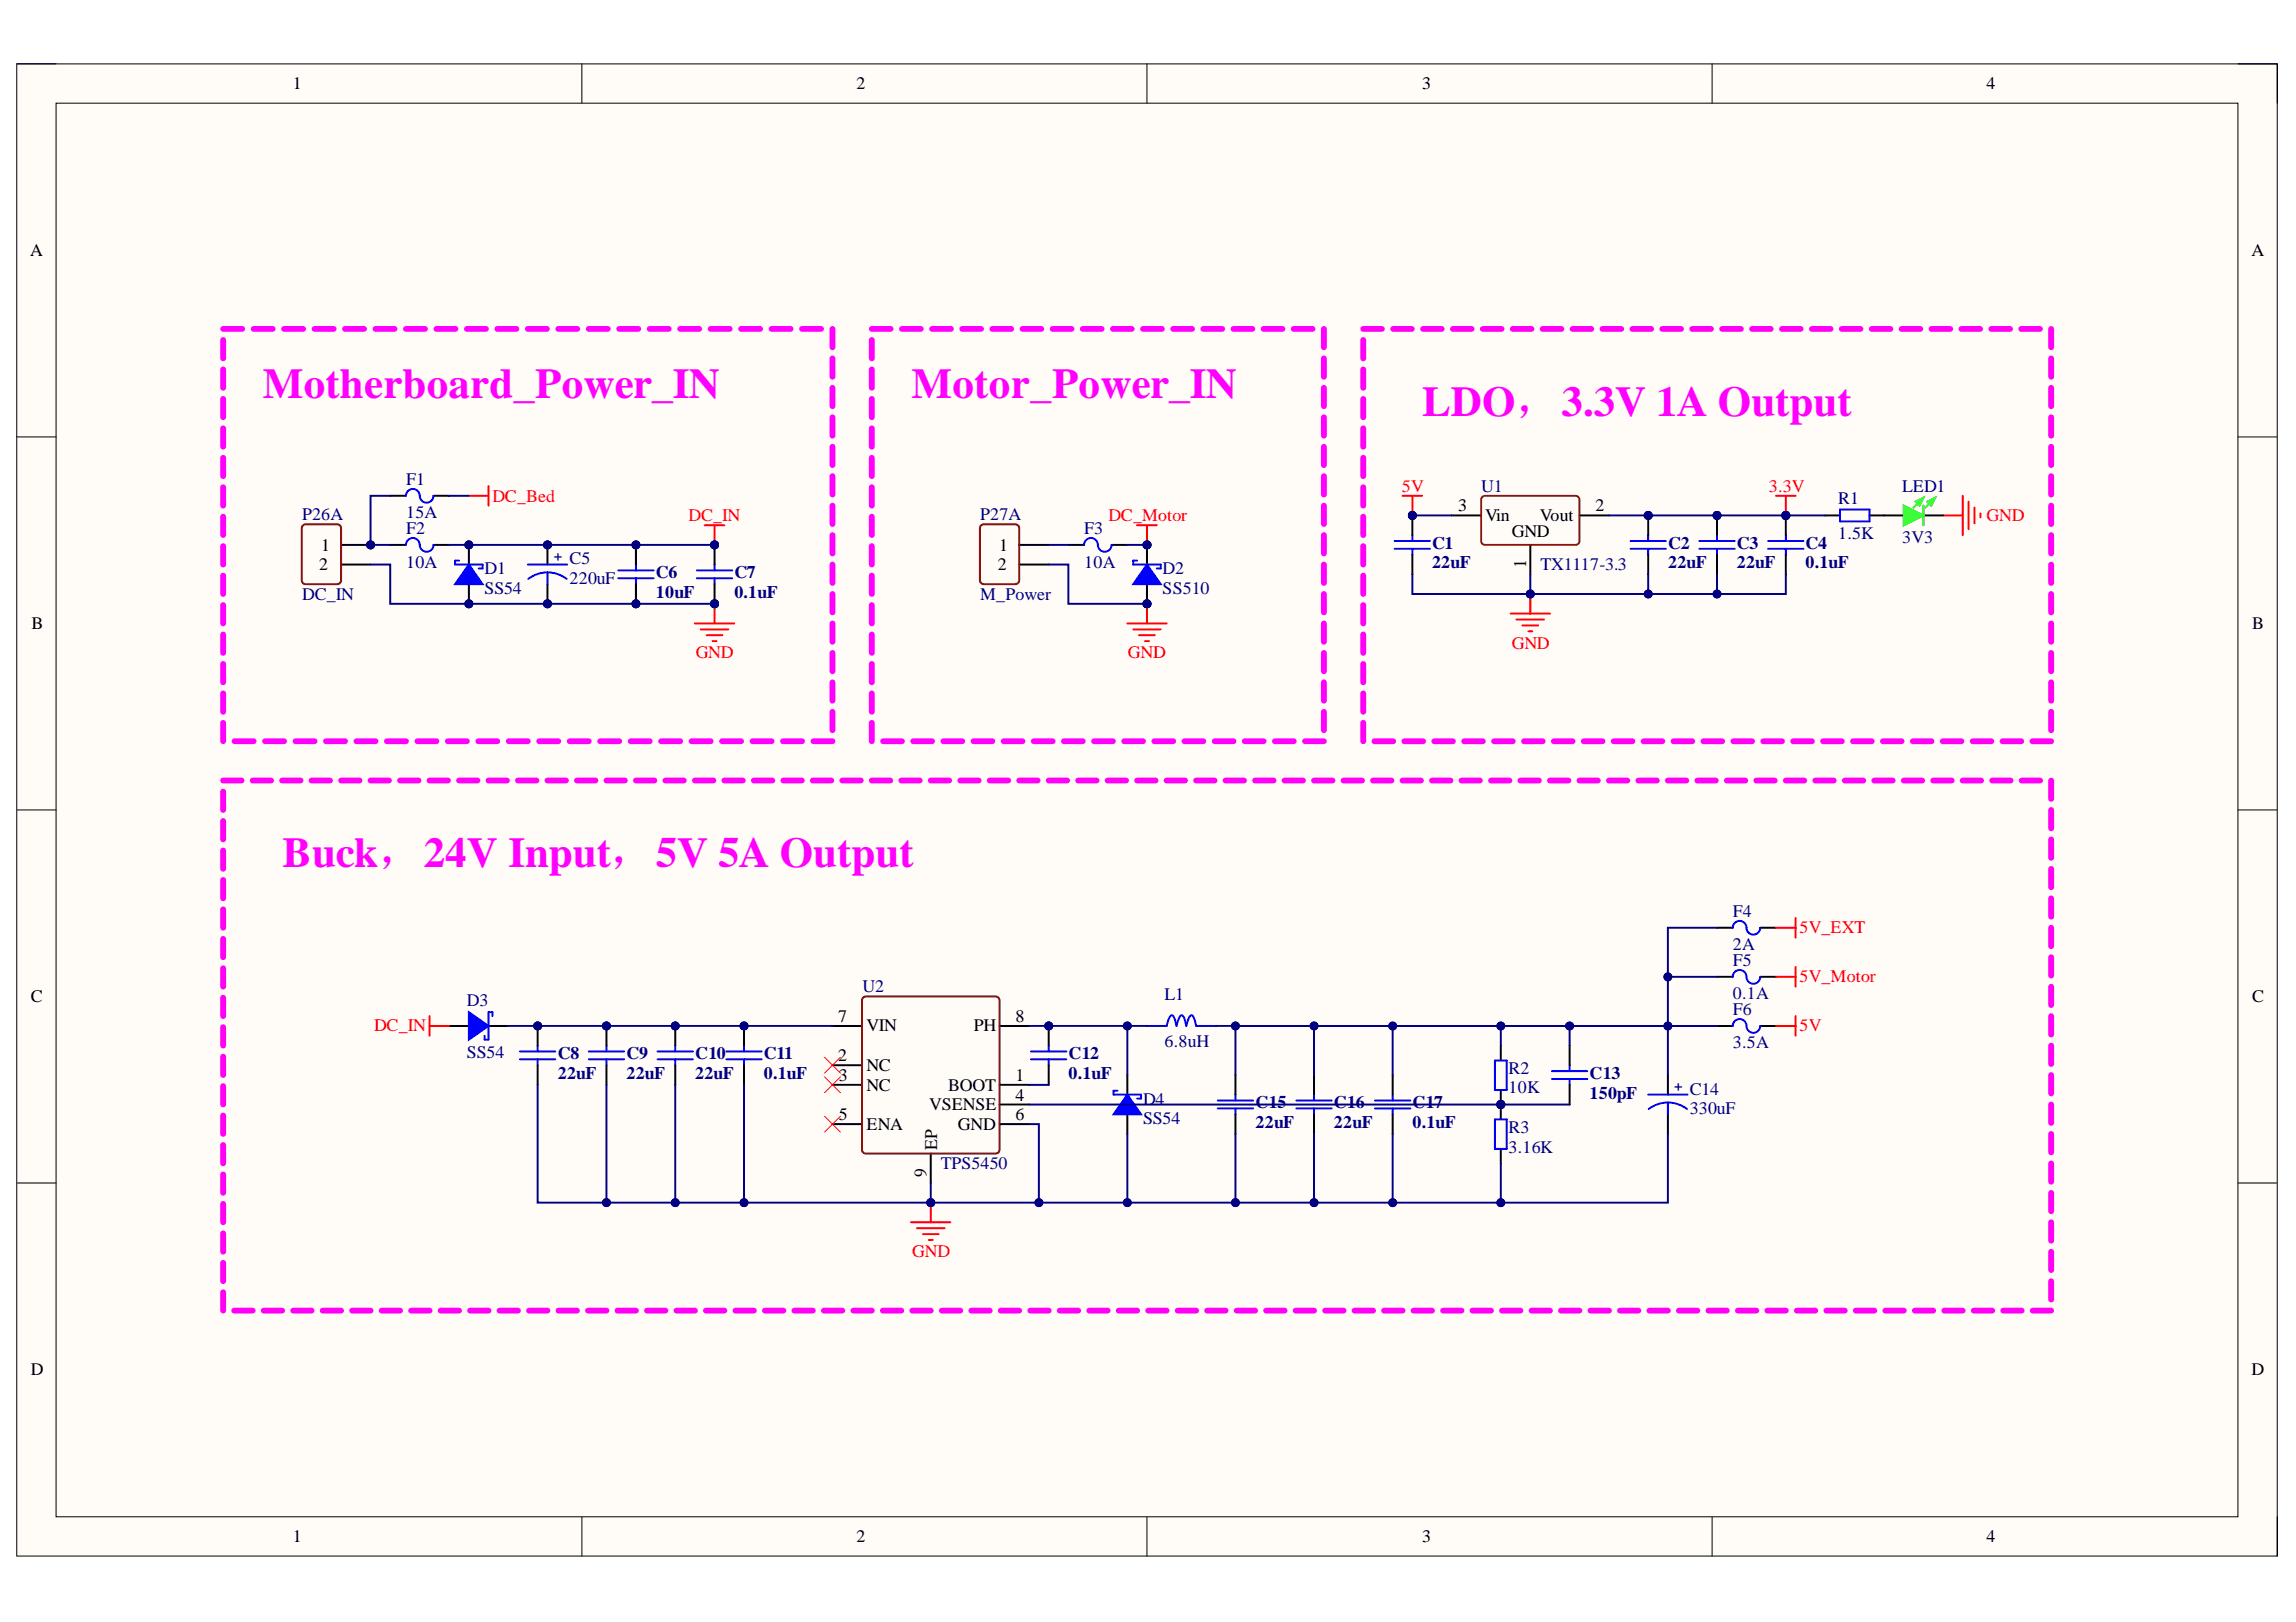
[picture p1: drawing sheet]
<svg xmlns="http://www.w3.org/2000/svg" width="297mm" height="210mm" viewBox="0 0 297 210" stroke-linecap="round" stroke-linejoin="round" font-family="sans-serif">
<defs><g id="words">
<g font-size="5.5" fill="#f0f">
<text x="34" y="51.5">Motherboard_Power_IN</text>
<text x="117.9" y="51.5">Motor_Power_IN</text>
<text x="184" y="53.8">LDO，3.3V 1A Output</text>
<text x="36.5" y="112.3">Buck，24V Input，5V 5A Output</text>
</g>
<g font-size="2.3">
<text x="37.9" y="11.6">1</text>
<text x="110.8" y="11.6">2</text>
<text x="184" y="11.6">3</text>
<text x="257" y="11.6">4</text>
<text x="3.9" y="33.1">A</text>
<text x="291.3" y="33.1">A</text>
<text x="41.5" y="71.3">1</text>
<text x="129.3" y="71.3">1</text>
<text x="188.7" y="66.2">3</text>
<text x="192.1" y="67.5">Vin</text>
<text x="195.6" y="69.5">GND</text>
<text x="199.2" y="67.5">Vout</text>
<text x="206.4" y="66.2">2</text>
<text x="41.3" y="73.8">2</text>
<text x="129.1" y="73.8">2</text>
<text x="197.5" y="73.5" transform="rotate(-90 197.5 73.5)">1</text>
<text x="4.1" y="81.4">B</text>
<text x="291.4" y="81.4">B</text>
<text x="4" y="129.7">C</text>
<text x="291.4" y="129.7">C</text>
<text x="108.5" y="132.2">7</text>
<text x="108.5" y="137.4">2</text>
<text x="112.1" y="133.5">VIN</text>
<text x="126" y="133.5">PH</text>
<text x="131.4" y="132.2">8</text>
<text x="108.5" y="139.9">3</text>
<text x="112.1" y="138.6">NC</text>
<text x="112.1" y="141.2">NC</text>
<text x="120.2" y="143.7">VSENSE</text>
<text x="122.7" y="141.2">BOOT</text>
<text x="131.4" y="139.9">1</text>
<text x="131.4" y="142.4">4</text>
<text x="108.5" y="145">5</text>
<text x="112.1" y="146.2">ENA</text>
<text x="121.2" y="148.8" transform="rotate(-90 121.2 148.8)">EP</text>
<text x="123.9" y="146.2">GND</text>
<text x="131.4" y="145">6</text>
<text x="119.9" y="152.3" transform="rotate(-90 119.9 152.3)">9</text>
<text x="4" y="177.9">D</text>
<text x="291.3" y="177.9">D</text>
<text x="37.9" y="199.6">1</text>
<text x="110.8" y="199.6">2</text>
<text x="184" y="199.6">3</text>
<text x="257" y="199.6">4</text>
</g>
<g font-size="2.3" fill="#000080">
<text x="52.5" y="62.7">F1</text>
<text x="191.6" y="63.6">U1</text>
<text x="237.8" y="65.2">R1</text>
<text x="246.1" y="63.6">LED1</text>
<text x="39.1" y="67.3">P26A</text>
<text x="52.5" y="69.1">F2</text>
<text x="52.5" y="67">15A</text>
<text x="126.8" y="67.3">P27A</text>
<text x="140.3" y="69.1">F3</text>
<text x="185.3" y="71">C1</text>
<text x="215.8" y="71">C2</text>
<text x="224.7" y="71">C3</text>
<text x="233.6" y="71">C4</text>
<text x="237.8" y="69.7">1.5K</text>
<text x="246.1" y="70.2">3V3</text>
<text x="39.1" y="77.6">DC_IN</text>
<text x="52.5" y="73.5">10A</text>
<text x="62.7" y="74.3">D1</text>
<text x="62.7" y="76.8">SS54</text>
<text x="73.7" y="73">C5</text>
<text x="73.7" y="75.6">220uF</text>
<text x="84.9" y="74.8">C6</text>
<text x="84.9" y="77.3">10uF</text>
<text x="95" y="74.8">C7</text>
<text x="95" y="77.3">0.1uF</text>
<text x="126.8" y="77.6">M_Power</text>
<text x="140.3" y="73.5">10A</text>
<text x="150.4" y="74.3">D2</text>
<text x="150.4" y="76.8">SS510</text>
<text x="185.3" y="73.5">22uF</text>
<text x="199.3" y="73.8">TX1117-3.3</text>
<text x="215.8" y="73.5">22uF</text>
<text x="224.7" y="73.5">22uF</text>
<text x="233.6" y="73.5">0.1uF</text>
<text x="224.2" y="118.7">F4</text>
<text x="224.2" y="123">2A</text>
<text x="224.2" y="125">F5</text>
<text x="60.4" y="130.2">D3</text>
<text x="111.6" y="128.4">U2</text>
<text x="150.7" y="129.4">L1</text>
<text x="224.2" y="131.4">F6</text>
<text x="224.2" y="129.3">0.1A</text>
<text x="60.4" y="136.9">SS54</text>
<text x="72.2" y="137.1">C8</text>
<text x="81" y="137.1">C9</text>
<text x="89.9" y="137.1">C10</text>
<text x="98.8" y="137.1">C11</text>
<text x="138.2" y="137.1">C12</text>
<text x="150.7" y="135.5">6.8uH</text>
<text x="224.2" y="135.7">3.5A</text>
<text x="72.2" y="139.6">22uF</text>
<text x="81" y="139.6">22uF</text>
<text x="89.9" y="139.6">22uF</text>
<text x="98.8" y="139.6">0.1uF</text>
<text x="138.2" y="139.6">0.1uF</text>
<text x="147.9" y="142.9">D4</text>
<text x="162.4" y="143.4">C15</text>
<text x="172.6" y="143.4">C16</text>
<text x="182.7" y="143.4">C17</text>
<text x="195.2" y="139">R2</text>
<text x="195.2" y="141.5">10K</text>
<text x="205.7" y="139.6">C13</text>
<text x="205.7" y="142.2">150pF</text>
<text x="218.6" y="141.7">C14</text>
<text x="147.9" y="145.5">SS54</text>
<text x="162.4" y="146">22uF</text>
<text x="172.6" y="146">22uF</text>
<text x="182.7" y="146">0.1uF</text>
<text x="195.2" y="146.7">R3</text>
<text x="195.2" y="149.2">3.16K</text>
<text x="218.6" y="144.2">330uF</text>
<text x="121.7" y="151.3">TPS5450</text>
</g>
<g font-size="2.3" fill="#f00">
<text x="63.7" y="64.9">DC_Bed</text>
<text x="181.4" y="63.6">5V</text>
<text x="228.8" y="63.6">3.3V</text>
<text x="89.1" y="67.5">DC_IN</text>
<text x="143.4" y="67.5">DC_Motor</text>
<text x="257" y="67.5">GND</text>
<text x="195.6" y="83.9">GND</text>
<text x="90" y="85.2">GND</text>
<text x="145.9" y="85.2">GND</text>
<text x="232.8" y="120.8">5V_EXT</text>
<text x="232.8" y="127.1">5V_Motor</text>
<text x="48.4" y="133.5">DC_IN</text>
<text x="232.8" y="133.5">5V</text>
<text x="118" y="162.7">GND</text>
</g>
<g font-size="1.9" fill="#000080">
<text x="71.7" y="72.6">+</text>
<text x="216.6" y="141.2">+</text>
</g>
</g></defs>
<path d="M2.2 8.3h292.4v193.1h-292.4z" fill-rule="evenodd" fill="#fffcf8"/>
<path d="M2.2 8.3h292.4v193.1h-292.4z" fill="none" stroke="#000" stroke-width=".13"/>
<path d="M7.3 13.4h282.2v182.9h-282.2z" fill-rule="evenodd" fill="#fffcf8"/>
<g fill="none" stroke="#000" stroke-width=".13">
<path d="M2.2 8.3h5.1M7.3 13.4h282.2v182.9h-282.2zM75.3 8.3v5M148.4 8.3v5M221.5 8.3v5.1M289.5 8.3h5.1v5.1M2.2 56.5h5.1M289.5 56.5h5.1M2.2 104.8h5.1M289.5 104.8h5.1M2.2 153.1h5.1M289.5 153.1h5.1"/>
<path d="M75.3 196.3v5.1M148.4 196.3v5.1M221.5 196.3v5.1M294.6 196.3v5.1"/>
</g>
<g fill="none" stroke="#f0f" stroke-width=".76">
<path d="M28.9 42.6h2.4M28.9 44v2.4M28.9 47.8v2.4M28.9 51.6v2.4M28.9 55.4v2.4M28.9 59.2v2.4M32.8 42.6h2.5M36.8 42.6h2.4M40.7 42.6h2.5M44.6 42.6h2.5M48.6 42.6h2.4M52.5 42.6h2.5"/>
<path d="M56.5 42.6h2.4M60.4 42.6h2.5M64.3 42.6h2.5M68.3 42.6h2.5M72.2 42.6h2.5M76.2 42.6h2.4M80.1 42.6h2.5M84.1 42.6h2.4M88 42.6h2.5M91.9 42.6h2.5M95.9 42.6h2.4M99.8 42.6h2.5"/>
<path d="M103.8 42.6h2.4M107.7 42.6v2.3M107.7 46.4v2.4M107.7 50.2v2.4M107.7 54v2.4M107.7 57.8v2.4M28.9 63.1v2.3M28.9 66.9v2.3M28.9 70.7v2.4M28.9 74.5v2.4M28.9 78.3v2.4M107.7 61.6v2.4"/>
<path d="M107.7 65.4v2.4M107.7 69.2v2.4M107.7 73.1v2.3M107.7 76.9v2.3M28.9 82.1v2.4M28.9 85.9v2.4M28.9 89.7v2.4M28.9 93.5v2.4M30.3 95.9h2.5M34.3 95.9h2.5M38.2 95.9h2.5M42.2 95.9h2.4"/>
<path d="M46.1 95.9h2.5M50.1 95.9h2.4M54 95.9h2.5M57.9 95.9h2.5M61.9 95.9h2.4M65.8 95.9h2.5M69.8 95.9h2.4M73.7 95.9h2.5M77.6 95.9h2.5M81.6 95.9h2.5M85.5 95.9h2.5M89.5 95.9h2.4"/>
<path d="M93.4 95.9h2.5M97.4 95.9h2.4M101.3 95.9h2.5M105.2 95.9h2.5M107.7 80.7v2.4M107.7 84.5v2.4M107.7 88.3v2.4M107.7 92.1v2.4"/>
</g>
<g fill="none" stroke="#ff00f4" stroke-width=".76">
<path d="M176.4 42.6h2.4M176.4 44v2.4M176.4 47.8v2.4M176.4 51.6v2.4M176.4 55.4v2.4M176.4 59.2v2.4M180.2 42.6h2.4M184.1 42.6h2.4M188 42.6h2.4M191.8 42.6h2.5M195.7 42.6h2.4M199.6 42.6h2.4"/>
<path d="M203.4 42.6h2.5M207.3 42.6h2.4M211.2 42.6h2.4M215.1 42.6h2.4M218.9 42.6h2.5M222.8 42.6h2.4M226.7 42.6h2.4M230.5 42.6h2.5M234.4 42.6h2.4M238.3 42.6h2.4M242.2 42.6h2.4M246 42.6h2.4"/>
<path d="M249.9 42.6h2.4M253.8 42.6h2.4M257.6 42.6h2.4M261.5 42.6h2.4M265.4 42.6v2.3M265.4 46.4v2.4M265.4 50.2v2.4M265.4 54v2.4M265.4 57.8v2.4M176.4 63.1v2.3M176.4 66.9v2.3M176.4 70.7v2.4"/>
<path d="M176.4 74.5v2.4M176.4 78.3v2.4M265.4 61.6v2.4M265.4 65.4v2.4M265.4 69.2v2.4M265.4 73.1v2.3M265.4 76.9v2.4M176.4 82.1v2.4M176.4 85.9v2.4M176.4 89.7v2.4M176.4 93.5v2.4M177.8 95.9h2.4"/>
<path d="M181.7 95.9h2.4M185.6 95.9h2.4M189.4 95.9h2.4M193.3 95.9h2.4M197.2 95.9h2.4M201 95.9h2.4M204.9 95.9h2.4M208.8 95.9h2.4M212.6 95.9h2.5M216.5 95.9h2.4M220.4 95.9h2.4M224.2 95.9h2.5"/>
<path d="M228.1 95.9h2.4M232 95.9h2.4M235.9 95.9h2.4M239.7 95.9h2.5M243.6 95.9h2.4M247.5 95.9h2.4M251.3 95.9h2.5M255.2 95.9h2.4M259.1 95.9h2.4M262.9 95.9h2.5M265.4 80.7v2.4M265.4 84.5v2.4"/>
<path d="M265.4 88.3v2.4M265.4 92.1v2.4"/>
</g>
<path d="M50.5 70.5h2M56.1 70.5h2" fill="none" stroke="#000" stroke-width=".25"/>
<path d="M52.5 70.5a.89 .89 0 0 1 .9-.9 .89 .89 0 0 1 .9 .9 .89 .89 0 0 0 .9 .9 .89 .89 0 0 0 .9-.9" fill="none" stroke="#00f" stroke-width=".25"/>
<path d="M91.2 68h2.5M92.4 68v2.5" fill="none" stroke="#f00" stroke-width=".25"/>
<circle cx="92.4" cy="70.5" r=".51" fill="#000080"/>
<circle cx="92.4" cy="70.5" r=".51" fill="none" stroke="#000080" stroke-width=".13"/>
<path d="M92.4 78.1v2.6M89.9 80.7h5.1M90.7 81.4h3.5M91.4 82.2h2.1M92.2 83h.5" fill="none" stroke="#f00" stroke-width=".25"/>
<circle cx="92.4" cy="78.1" r=".51" fill="#000080"/>
<circle cx="92.4" cy="78.1" r=".51" fill="none" stroke="#000080" stroke-width=".13"/>
<circle cx="92.4" cy="70.5" r=".51" fill="#000080"/>
<circle cx="92.4" cy="70.5" r=".51" fill="none" stroke="#000080" stroke-width=".13"/>
<circle cx="92.4" cy="78.1" r=".51" fill="#000080"/>
<circle cx="92.4" cy="78.1" r=".51" fill="none" stroke="#000080" stroke-width=".13"/>
<path d="M90.2 74.8h4.5M90.2 73.8h4.5M92.4 73.1v.7M92.4 74.8v.8" fill="none" stroke="#00f" stroke-width=".25"/>
<path d="M92.4 70.5v2.6" fill="none" stroke="#000" stroke-width=".25"/>
<circle cx="92.4" cy="70.5" r=".51" fill="#000080"/>
<circle cx="92.4" cy="70.5" r=".51" fill="none" stroke="#000080" stroke-width=".13"/>
<path d="M92.4 75.6v2.5" fill="none" stroke="#000" stroke-width=".25"/>
<circle cx="92.4" cy="78.1" r=".51" fill="#000080"/>
<circle cx="92.4" cy="78.1" r=".51" fill="none" stroke="#000080" stroke-width=".13"/>
<circle cx="70.8" cy="70.5" r=".51" fill="#000080"/>
<circle cx="70.8" cy="70.5" r=".51" fill="none" stroke="#000080" stroke-width=".13"/>
<circle cx="70.8" cy="78.1" r=".51" fill="#000080"/>
<circle cx="70.8" cy="78.1" r=".51" fill="none" stroke="#000080" stroke-width=".13"/>
<path d="M70.8 70.5v2.6" fill="none" stroke="#000" stroke-width=".25"/>
<circle cx="70.8" cy="70.5" r=".51" fill="#000080"/>
<circle cx="70.8" cy="70.5" r=".51" fill="none" stroke="#000080" stroke-width=".13"/>
<path d="M70.8 75.6v2.5" fill="none" stroke="#000" stroke-width=".25"/>
<circle cx="70.8" cy="78.1" r=".51" fill="#000080"/>
<circle cx="70.8" cy="78.1" r=".51" fill="none" stroke="#000080" stroke-width=".13"/>
<path d="M68.3 73.1h5.1M70.8 74.1a4.1 4.1 0 0 1 2.5 .8M70.8 74.1a4 4 0 0 0-2.5 .8M70.8 74.1v1.5" fill="none" stroke="#00f" stroke-width=".25"/>
<path d="M187.8 66.7h3.8M198 70.5v3.8M204.3 66.7h3.9" fill="none" stroke="#000" stroke-width=".25"/>
<path d="M191.7 64.4l.2-.2h.2h11.7h.3l.2 .2v.3v5.3v.3l-.2 .1-.3 .1h-11.7l-.2-.1-.2-.1-.1-.3v-5.3z" fill="none" stroke="#85200c" stroke-width=".25"/>
<circle cx="213.2" cy="66.7" r=".51" fill="#000080"/>
<circle cx="213.2" cy="66.7" r=".51" fill="none" stroke="#000080" stroke-width=".13"/>
<path d="M210.9 71h4.6M210.9 70h4.6M213.2 69.2v.8M213.2 71v.8" fill="none" stroke="#00f" stroke-width=".25"/>
<path d="M213.2 66.7v2.5" fill="none" stroke="#000" stroke-width=".25"/>
<circle cx="213.2" cy="66.7" r=".51" fill="#000080"/>
<circle cx="213.2" cy="66.7" r=".51" fill="none" stroke="#000080" stroke-width=".13"/>
<path d="M213.2 71.8v2.5" fill="none" stroke="#000" stroke-width=".25"/>
<circle cx="182.7" cy="66.7" r=".51" fill="#000080"/>
<circle cx="182.7" cy="66.7" r=".51" fill="none" stroke="#000080" stroke-width=".13"/>
<path d="M180.4 71h4.6M180.4 70h4.6M182.7 69.2v.8M182.7 71v.8" fill="none" stroke="#00f" stroke-width=".25"/>
<path d="M182.7 66.7v2.5" fill="none" stroke="#000" stroke-width=".25"/>
<circle cx="182.7" cy="66.7" r=".51" fill="#000080"/>
<circle cx="182.7" cy="66.7" r=".51" fill="none" stroke="#000080" stroke-width=".13"/>
<path d="M182.7 71.8v2.5" fill="none" stroke="#000" stroke-width=".25"/>
<circle cx="231" cy="66.7" r=".51" fill="#000080"/>
<circle cx="231" cy="66.7" r=".51" fill="none" stroke="#000080" stroke-width=".13"/>
<path d="M228.7 71h4.6M228.7 70h4.6M231 69.2v.8M231 71v.8" fill="none" stroke="#00f" stroke-width=".25"/>
<path d="M231 66.7v2.5" fill="none" stroke="#000" stroke-width=".25"/>
<circle cx="231" cy="66.7" r=".51" fill="#000080"/>
<circle cx="231" cy="66.7" r=".51" fill="none" stroke="#000080" stroke-width=".13"/>
<path d="M231 71.8v2.5" fill="none" stroke="#000" stroke-width=".25"/>
<path d="M195.4 79.4h5.1M198 76.9v2.5M196.2 80.2h3.6M197 80.9h2M197.7 81.7h.5" fill="none" stroke="#f00" stroke-width=".25"/>
<circle cx="198" cy="76.9" r=".51" fill="#000080"/>
<circle cx="198" cy="76.9" r=".51" fill="none" stroke="#000080" stroke-width=".13"/>
<path d="M181.5 64.2h2.5M182.7 64.2v2.5" fill="none" stroke="#f00" stroke-width=".25"/>
<circle cx="182.7" cy="66.7" r=".51" fill="#000080"/>
<circle cx="182.7" cy="66.7" r=".51" fill="none" stroke="#000080" stroke-width=".13"/>
<path d="M229.8 64.2h2.5M231 64.2v2.5" fill="none" stroke="#f00" stroke-width=".25"/>
<circle cx="231" cy="66.7" r=".51" fill="#000080"/>
<circle cx="231" cy="66.7" r=".51" fill="none" stroke="#000080" stroke-width=".13"/>
<circle cx="82.3" cy="70.5" r=".51" fill="#000080"/>
<circle cx="82.3" cy="70.5" r=".51" fill="none" stroke="#000080" stroke-width=".13"/>
<circle cx="82.3" cy="78.1" r=".51" fill="#000080"/>
<circle cx="82.3" cy="78.1" r=".51" fill="none" stroke="#000080" stroke-width=".13"/>
<path d="M80 74.8h4.6M80 73.8h4.6M82.3 73.1v.7M82.3 74.8v.8" fill="none" stroke="#00f" stroke-width=".25"/>
<path d="M82.3 70.5v2.6" fill="none" stroke="#000" stroke-width=".25"/>
<circle cx="82.3" cy="70.5" r=".51" fill="#000080"/>
<circle cx="82.3" cy="70.5" r=".51" fill="none" stroke="#000080" stroke-width=".13"/>
<path d="M82.3 75.6v2.5" fill="none" stroke="#000" stroke-width=".25"/>
<circle cx="82.3" cy="78.1" r=".51" fill="#000080"/>
<circle cx="82.3" cy="78.1" r=".51" fill="none" stroke="#000080" stroke-width=".13"/>
<path d="M236.1 66.7h1.9M241.9 66.7h4.4M248.8 66.7h2.6" fill="none" stroke="#000" stroke-width=".25"/>
<path d="M238 65.9h3.9v1.6h-3.9z" fill="none" stroke="#00f" stroke-width=".25"/>
<path d="M251.4 66.7h2.5M253.9 64.2v5M254.7 64.9v3.6M255.4 65.7v2M256.2 66.4v.6" fill="none" stroke="#f00" stroke-width=".25"/>
<path d="M246.3 65.4l2.5 1.3-2.5 1.3z" fill="#0f0"/>
<path d="M246.3 65.4l2.5 1.3-2.5 1.3zM248.8 64.4l-1.2 1.3M250.4 64.4l-1.3 1.3" fill="none" stroke="#0f0" stroke-width=".25"/>
<path d="M247.8 64.9l1-.5-.5 1z" fill="#0f0"/>
<path d="M247.8 64.9l1-.5-.5 1z" fill="none" stroke="#0f0" stroke-width=".25"/>
<path d="M249.3 64.9l1.1-.5-.6 1z" fill="#0f0"/>
<path d="M248.8 65.4v2.6M249.3 64.9l1.1-.5-.6 1z" fill="none" stroke="#0f0" stroke-width=".25"/>
<path d="M50.5 64.2h2M56.1 64.2h2M107.7 132.8h3.8M107.7 137.9h3.8M129.3 132.8h3.8M107.7 140.4h3.8M107.7 145.5h3.8M120.4 149.3v3.8M129.3 140.4h3.8M129.3 145.5h3.8M129.3 142.9h3.8" fill="none" stroke="#000" stroke-width=".25"/>
<path d="M111.8 129h.2h16.8h.3l.1 .2 .1 .3v19.3l-.1 .2-.1 .2-.3 .1h-16.8l-.2-.1-.2-.2-.1-.2v-19.3l.1-.3z" fill="none" stroke="#800" stroke-width=".25"/>
<path d="M52.5 64.2a.89 .89 0 0 1 .9-.9 .89 .89 0 0 1 .9 .9 .89 .89 0 0 0 .9 .9 .89 .89 0 0 0 .9-.9" fill="none" stroke="#00f" stroke-width=".25"/>
<path d="M60.7 64.2h2.5M63.2 62.9v2.5M117.9 158.2h5.1M118.6 158.9h3.6M119.4 159.7h2M120.4 155.6v2.6M120.2 160.5h.5" fill="none" stroke="#f00" stroke-width=".25"/>
<g fill="none" stroke="#ff00f4" stroke-width=".76">
<path d="M28.9 101h2.4M28.9 102.4v2.4M28.9 106.2v2.4M28.9 110.1v2.3M28.9 113.9v2.4M28.9 117.7v2.4M32.7 101h2.4M36.5 101h2.4M40.3 101h2.4M44.1 101h2.4M47.9 101h2.4M51.8 101h2.3"/>
<path d="M55.6 101h2.4M59.4 101h2.4M63.2 101h2.4M67 101h2.4M70.8 101h2.4M74.6 101h2.4M78.5 101h2.3M82.3 101h2.4M86.1 101h2.4M89.9 101h2.4M93.7 101h2.4M97.5 101h2.4"/>
<path d="M101.3 101h2.4M105.2 101h2.3M109 101h2.4M112.8 101h2.4M116.6 101h2.4M120.4 101h2.4M124.2 101h2.4M128 101h2.4M131.9 101h2.3M135.7 101h2.4M139.5 101h2.4M143.3 101h2.4"/>
<path d="M147.1 101h2.4M150.9 101h2.4M154.7 101h2.4M158.6 101h2.3M162.4 101h2.4M166.2 101h2.4M170 101h2.4M173.8 101h2.4M177.6 101h2.4M181.5 101h2.3M185.3 101h2.3M189.1 101h2.4"/>
<path d="M192.9 101h2.4M196.7 101h2.4M200.5 101h2.4M204.3 101h2.4M208.2 101h2.3M212 101h2.4M215.8 101h2.4M219.6 101h2.4M223.4 101h2.4M227.2 101h2.4M231 101h2.4M234.8 101h2.4"/>
<path d="M238.7 101h2.4M242.5 101h2.4M246.3 101h2.4M250.1 101h2.4M253.9 101h2.4M257.7 101h2.4M261.5 101h2.4M265.4 101v2.4M265.4 104.8v2.4M265.4 108.6v2.4M265.4 112.4v2.4M265.4 116.3v2.3"/>
<path d="M28.9 121.5v2.4M28.9 125.3v2.4M28.9 129.1v2.4M28.9 132.9v2.4M28.9 136.7v2.4M265.4 120.1v2.3M265.4 123.9v2.4M265.4 127.7v2.4M265.4 131.5v2.4M265.4 135.3v2.4M265.4 139.1v2.4M28.9 140.6v2.3"/>
<path d="M28.9 144.4v2.3M28.9 148.2v2.4M28.9 152v2.4M28.9 155.8v2.4M28.9 159.6v2.4M265.4 142.9v2.4M265.4 146.7v2.4M265.4 150.6v2.3M265.4 154.4v2.3M265.4 158.2v2.4M28.9 163.4v2.4M28.9 167.2v2.4"/>
<path d="M30.3 169.6h2.4M34.1 169.6h2.4M37.9 169.6h2.4M41.7 169.6h2.4M45.6 169.6h2.3M49.4 169.6h2.4M53.2 169.6h2.4M57 169.6h2.4M60.8 169.6h2.4M64.6 169.6h2.4M68.4 169.6h2.4M72.3 169.6h2.3"/>
<path d="M76.1 169.6h2.4M79.9 169.6h2.4M83.7 169.6h2.4M87.5 169.6h2.4M91.3 169.6h2.4M95.1 169.6h2.4M99 169.6h2.3M102.8 169.6h2.4M106.6 169.6h2.4M110.4 169.6h2.4M114.2 169.6h2.4M118 169.6h2.4"/>
<path d="M121.8 169.6h2.4M125.7 169.6h2.3M129.5 169.6h2.4M133.3 169.6h2.4M137.1 169.6h2.4M140.9 169.6h2.4M144.7 169.6h2.4M148.5 169.6h2.4M152.4 169.6h2.3M156.2 169.6h2.4M160 169.6h2.4M163.8 169.6h2.4"/>
<path d="M167.6 169.6h2.4M171.4 169.6h2.4M175.2 169.6h2.4M179.1 169.6h2.4M182.9 169.6h2.4M186.7 169.6h2.4M190.5 169.6h2.4M194.3 169.6h2.4M198.1 169.6h2.4M201.9 169.6h2.4M205.8 169.6h2.4M209.6 169.6h2.4"/>
<path d="M213.4 169.6h2.4M217.2 169.6h2.4M221 169.6h2.4M224.8 169.6h2.4M228.6 169.6h2.4M232.5 169.6h2.3M236.3 169.6h2.4M240.1 169.6h2.4M243.9 169.6h2.4M247.7 169.6h2.4M251.5 169.6h2.4M255.3 169.6h2.4"/>
<path d="M259.2 169.6h2.3M263 169.6h2.4M265.4 162v2.4M265.4 165.8v2.4"/>
</g>
<path d="M106.7 139.4l2 2M106.7 136.8l2 2.1M108.7 139.4l-2 2M108.7 136.8l-2 2.1M106.7 144.5l2 2M108.7 144.5l-2 2" fill="none" stroke="#f00" stroke-width=".13"/>
<circle cx="120.4" cy="155.6" r=".51" fill="#000080"/>
<circle cx="120.4" cy="155.6" r=".51" fill="none" stroke="#000080" stroke-width=".13"/>
<circle cx="78.5" cy="132.8" r=".51" fill="#000080"/>
<circle cx="78.5" cy="132.8" r=".51" fill="none" stroke="#000080" stroke-width=".13"/>
<path d="M76.2 137.1h4.5M76.2 136.1h4.5M78.5 135.3v.8M78.5 137.1v.8" fill="none" stroke="#00f" stroke-width=".25"/>
<path d="M78.5 132.8v2.5" fill="none" stroke="#000" stroke-width=".25"/>
<circle cx="78.5" cy="132.8" r=".51" fill="#000080"/>
<circle cx="78.5" cy="132.8" r=".51" fill="none" stroke="#000080" stroke-width=".13"/>
<path d="M78.5 137.9v2.5" fill="none" stroke="#000" stroke-width=".25"/>
<circle cx="96.3" cy="132.8" r=".51" fill="#000080"/>
<circle cx="96.3" cy="132.8" r=".51" fill="none" stroke="#000080" stroke-width=".13"/>
<path d="M94 137.1h4.5M94 136.1h4.5M96.3 135.3v.8M96.3 137.1v.8" fill="none" stroke="#00f" stroke-width=".25"/>
<path d="M96.3 132.8v2.5" fill="none" stroke="#000" stroke-width=".25"/>
<circle cx="96.3" cy="132.8" r=".51" fill="#000080"/>
<circle cx="96.3" cy="132.8" r=".51" fill="none" stroke="#000080" stroke-width=".13"/>
<path d="M58.1 132.8h2.4M63.3 132.8h2.4M96.3 137.9v2.5" fill="none" stroke="#000" stroke-width=".25"/>
<path d="M60.7 131l2.5 1.8-2.5 1.7z" fill="#00f"/>
<path d="M60.7 131l2.5 1.8-2.5 1.7zM63.7 131.5v-.5h-.5v3.5h-.5v-.5" fill="none" stroke="#00f" stroke-width=".25"/>
<path d="M55.6 131.5v2.5M55.6 132.8h2.5" fill="none" stroke="#f00" stroke-width=".25"/>
<circle cx="69.6" cy="132.8" r=".51" fill="#000080"/>
<circle cx="69.6" cy="132.8" r=".51" fill="none" stroke="#000080" stroke-width=".13"/>
<path d="M67.3 137.1h4.5M67.3 136.1h4.5M69.6 135.3v.8M69.6 137.1v.8" fill="none" stroke="#00f" stroke-width=".25"/>
<path d="M69.6 132.8v2.5" fill="none" stroke="#000" stroke-width=".25"/>
<circle cx="69.6" cy="132.8" r=".51" fill="#000080"/>
<circle cx="69.6" cy="132.8" r=".51" fill="none" stroke="#000080" stroke-width=".13"/>
<path d="M69.6 137.9v2.5" fill="none" stroke="#000" stroke-width=".25"/>
<circle cx="87.4" cy="132.8" r=".51" fill="#000080"/>
<circle cx="87.4" cy="132.8" r=".51" fill="none" stroke="#000080" stroke-width=".13"/>
<path d="M85.1 137.1h4.5M85.1 136.1h4.5M87.4 135.3v.8M87.4 137.1v.8" fill="none" stroke="#00f" stroke-width=".25"/>
<path d="M87.4 132.8v2.5" fill="none" stroke="#000" stroke-width=".25"/>
<circle cx="87.4" cy="132.8" r=".51" fill="#000080"/>
<circle cx="87.4" cy="132.8" r=".51" fill="none" stroke="#000080" stroke-width=".13"/>
<path d="M87.4 137.9v2.5" fill="none" stroke="#000" stroke-width=".25"/>
<circle cx="135.7" cy="132.8" r=".51" fill="#000080"/>
<circle cx="135.7" cy="132.8" r=".51" fill="none" stroke="#000080" stroke-width=".13"/>
<path d="M133.4 136.1h4.6M133.4 137.1h4.6M135.7 135.3v.8M135.7 137.1v.8" fill="none" stroke="#00f" stroke-width=".25"/>
<path d="M135.7 132.8v2.5M135.7 137.9v2.5" fill="none" stroke="#000" stroke-width=".25"/>
<circle cx="135.7" cy="132.8" r=".51" fill="#000080"/>
<circle cx="135.7" cy="132.8" r=".51" fill="none" stroke="#000080" stroke-width=".13"/>
<g fill="none" stroke="#00f" stroke-width=".25">
<path d="M150.9 132.8l.1-.2a1.42 1.42 0 0 1 .6-1.2l.4 .5 .2 .9v-.2a1.43 1.43 0 0 1 .7-1.2l.3 .3 .3 1.1v-.2a1.42 1.42 0 0 1 .7-1.2l.3 .5 .2 .9M157.5 143.4h4.6M157.5 142.4h4.6M159.8 141.7v.7M159.8 143.4v.8M167.7 143.4h4.6M167.7 142.4h4.6M170 141.7v.7M170 143.4v.8M177.9 143.4h4.6M177.9 142.4h4.6M180.2 141.7v.7"/>
<path d="M180.2 143.4v.8"/>
</g>
<path d="M148.4 132.8h2.5M154.7 132.8h2.6" fill="none" stroke="#0000bf" stroke-width=".25"/>
<path d="M159.8 139.1v2.6M170 139.1v2.6M180.2 139.1v2.6M159.8 144.2v2.5M170 144.2v2.5M180.2 144.2v2.5" fill="none" stroke="#000" stroke-width=".25"/>
<circle cx="194.2" cy="142.9" r=".51" fill="#000080"/>
<circle cx="194.2" cy="142.9" r=".51" fill="none" stroke="#000080" stroke-width=".13"/>
<path d="M194.2 141.1v1.8" fill="none" stroke="#000" stroke-width=".25"/>
<circle cx="194.2" cy="142.9" r=".51" fill="#000080"/>
<circle cx="194.2" cy="142.9" r=".51" fill="none" stroke="#000080" stroke-width=".13"/>
<path d="M194.2 135.3v1.9" fill="none" stroke="#000" stroke-width=".25"/>
<path d="M193.4 137.2h1.5v3.9h-1.5z" fill="none" stroke="#00f" stroke-width=".25"/>
<circle cx="194.2" cy="142.9" r=".51" fill="#000080"/>
<circle cx="194.2" cy="142.9" r=".51" fill="none" stroke="#000080" stroke-width=".13"/>
<path d="M194.2 142.9v1.9M194.2 148.7v1.9" fill="none" stroke="#000" stroke-width=".25"/>
<circle cx="194.2" cy="142.9" r=".51" fill="#000080"/>
<circle cx="194.2" cy="142.9" r=".51" fill="none" stroke="#000080" stroke-width=".13"/>
<path d="M200.8 138.6h4.6M200.8 139.6h4.6M203.1 137.9v.7M203.1 139.6v.8M193.4 144.9h1.5v3.8h-1.5zM213.2 141.7h5.1M215.8 142.7a4.1 4.1 0 0 1 2.5 .8M215.8 142.7a4.1 4.1 0 0 0-2.5 .8M215.8 142.7v1.5" fill="none" stroke="#00f" stroke-width=".25"/>
<path d="M145.8 139.1v2.4M203.1 135.3v2.6M215.8 139.1v2.6M145.8 144.3v2.4M203.1 140.4v2.5M215.8 144.2v2.5" fill="none" stroke="#000" stroke-width=".25"/>
<path d="M145.8 141.7l1.8 2.5h-3.5z" fill="#00f"/>
<path d="M140.2 70.5a.89 .89 0 0 1 .9-.9 .89 .89 0 0 1 .9 .9 .89 .89 0 0 0 .9 .9 .89 .89 0 0 0 .9-.9M224.2 132.8a.89 .89 0 0 1 .9-.9 .89 .89 0 0 1 .9 .9 .89 .89 0 0 0 .8 .9 .89 .89 0 0 0 .9-.9M224.2 120.1a.89 .89 0 0 1 .9-.9 .89 .89 0 0 1 .9 .9 .89 .89 0 0 0 .8 .8 .89 .89 0 0 0 .9-.8M144.6 141.2h-.5v.5h3.5v.5h-.5M145.8 141.7l1.8 2.5h-3.5z" fill="none" stroke="#00f" stroke-width=".25"/>
<path d="M138.2 70.5h2M143.8 70.5h2M222.1 132.8h2.1M222.1 120.1h2.1M227.7 132.8h2.1M227.7 120.1h2.1" fill="none" stroke="#000" stroke-width=".25"/>
<path d="M148.4 78.1v2.6M145.8 80.7h5.1M146.6 81.4h3.6M147.4 82.2h2M148.1 83h.5M232.3 118.8v2.5M229.8 132.8h2.5M229.8 120.1h2.5M232.3 131.5v2.5" fill="none" stroke="#f00" stroke-width=".25"/>
<g fill="none" stroke="#f0f" stroke-width=".76">
<path d="M112.8 42.6h2.4M112.8 44v2.4M112.8 47.8v2.4M112.8 51.6v2.4M112.8 55.4v2.4M112.8 59.2v2.4M116.7 42.6h2.4M120.6 42.6h2.4M124.5 42.6h2.4M128.4 42.6h2.4M132.3 42.6h2.4M136.2 42.6h2.4"/>
<path d="M140.1 42.6h2.4M144 42.6h2.4M147.9 42.6h2.4M151.8 42.6h2.4M155.7 42.6h2.4M159.6 42.6h2.4M163.5 42.6h2.4M167.4 42.6h2.4M171.3 42.6v2.3M171.3 46.4v2.4M171.3 50.2v2.4M171.3 54v2.4"/>
<path d="M171.3 57.8v2.4M112.8 63.1v2.3M112.8 66.9v2.3M112.8 70.7v2.4M112.8 74.5v2.4M112.8 78.3v2.4M171.3 61.6v2.4M171.3 65.4v2.4M171.3 69.2v2.4M171.3 73.1v2.3M171.3 76.9v2.3M112.8 82.1v2.4"/>
<path d="M112.8 85.9v2.4M112.8 89.7v2.4M112.8 93.5v2.4M114.2 95.9h2.5M118.1 95.9h2.5M122 95.9h2.5M125.9 95.9h2.5M129.8 95.9h2.5M133.7 95.9h2.5M137.6 95.9h2.5M141.5 95.9h2.5M145.4 95.9h2.5"/>
<path d="M149.3 95.9h2.5M153.2 95.9h2.5M157.1 95.9h2.5M161 95.9h2.5M164.9 95.9h2.5M168.8 95.9h2.5M171.3 80.7v2.4M171.3 84.5v2.4M171.3 88.3v2.4M171.3 92.1v2.4"/>
</g>
<circle cx="148.4" cy="78.1" r=".51" fill="#000080"/>
<circle cx="148.4" cy="78.1" r=".51" fill="none" stroke="#000080" stroke-width=".13"/>
<path d="M147.1 68h2.6M148.4 68v2.5" fill="none" stroke="#f00" stroke-width=".25"/>
<circle cx="148.4" cy="70.5" r=".51" fill="#000080"/>
<circle cx="148.4" cy="70.5" r=".51" fill="none" stroke="#000080" stroke-width=".13"/>
<circle cx="60.7" cy="78.1" r=".51" fill="#000080"/>
<circle cx="60.7" cy="78.1" r=".51" fill="none" stroke="#000080" stroke-width=".13"/>
<circle cx="60.7" cy="70.5" r=".51" fill="#000080"/>
<circle cx="60.7" cy="70.5" r=".51" fill="none" stroke="#000080" stroke-width=".13"/>
<path d="M60.7 75.7v2.4" fill="none" stroke="#000" stroke-width=".25"/>
<circle cx="60.7" cy="78.1" r=".51" fill="#000080"/>
<circle cx="60.7" cy="78.1" r=".51" fill="none" stroke="#000080" stroke-width=".13"/>
<path d="M60.7 70.5v2.4" fill="none" stroke="#000" stroke-width=".25"/>
<circle cx="60.7" cy="70.5" r=".51" fill="#000080"/>
<circle cx="60.7" cy="70.5" r=".51" fill="none" stroke="#000080" stroke-width=".13"/>
<path d="M60.7 73.1l1.7 2.5h-3.5z" fill="#00f"/>
<path d="M59.4 72.5h-.5v.6h3.5v.5h-.5M60.7 73.1l1.7 2.5h-3.5z" fill="none" stroke="#00f" stroke-width=".25"/>
<circle cx="148.4" cy="78.1" r=".51" fill="#000080"/>
<circle cx="148.4" cy="78.1" r=".51" fill="none" stroke="#000080" stroke-width=".13"/>
<circle cx="148.4" cy="70.5" r=".51" fill="#000080"/>
<circle cx="148.4" cy="70.5" r=".51" fill="none" stroke="#000080" stroke-width=".13"/>
<path d="M148.4 75.7v2.4" fill="none" stroke="#000" stroke-width=".25"/>
<circle cx="148.4" cy="78.1" r=".51" fill="#000080"/>
<circle cx="148.4" cy="78.1" r=".51" fill="none" stroke="#000080" stroke-width=".13"/>
<path d="M148.4 70.5v2.4" fill="none" stroke="#000" stroke-width=".25"/>
<circle cx="148.4" cy="70.5" r=".51" fill="#000080"/>
<circle cx="148.4" cy="70.5" r=".51" fill="none" stroke="#000080" stroke-width=".13"/>
<path d="M148.4 73.1l1.8 2.5h-3.6z" fill="#00f"/>
<path d="M147.1 72.5h-.5v.6h3.6v.5h-.5M148.4 73.1l1.8 2.5h-3.6zM224.2 126.4a.89 .89 0 0 1 .9-.9 .89 .89 0 0 1 .9 .9 .89 .89 0 0 0 .8 .9 .89 .89 0 0 0 .9-.9" fill="none" stroke="#00f" stroke-width=".25"/>
<path d="M222.1 126.4h2.1M227.7 126.4h2.1" fill="none" stroke="#000" stroke-width=".25"/>
<path d="M229.8 126.4h2.5M232.3 125.1v2.6" fill="none" stroke="#f00" stroke-width=".25"/>
<circle cx="222.1" cy="66.7" r=".51" fill="#000080"/>
<circle cx="222.1" cy="66.7" r=".51" fill="none" stroke="#000080" stroke-width=".13"/>
<path d="M219.8 71h4.6M219.8 70h4.6M222.1 69.2v.8M222.1 71v.8" fill="none" stroke="#00f" stroke-width=".25"/>
<path d="M222.1 66.7v2.5" fill="none" stroke="#000" stroke-width=".25"/>
<circle cx="222.1" cy="66.7" r=".51" fill="#000080"/>
<circle cx="222.1" cy="66.7" r=".51" fill="none" stroke="#000080" stroke-width=".13"/>
<path d="M222.1 71.8v2.5" fill="none" stroke="#000" stroke-width=".25"/>
<circle cx="47.9" cy="70.5" r=".51" fill="#000080"/>
<circle cx="47.9" cy="70.5" r=".51" fill="none" stroke="#000080" stroke-width=".13"/>
<path d="M44.1 70.5h3.8" fill="none" stroke="#000" stroke-width=".25"/>
<circle cx="47.9" cy="70.5" r=".51" fill="#000080"/>
<circle cx="47.9" cy="70.5" r=".51" fill="none" stroke="#000080" stroke-width=".13"/>
<path d="M44.1 73.1h3.8M131.9 73.1h3.8M131.9 70.5h3.8" fill="none" stroke="#000" stroke-width=".25"/>
<path d="M39.1 68.1l.2-.2 .2-.1h4.1l.3 .1 .2 .2v.3v6.7v.2l-.2 .2-.3 .1h-4.1l-.2-.1-.2-.2-.1-.2v-6.7zM126.8 68.1l.2-.2 .3-.1h4l.3 .1 .2 .2 .1 .3v6.7l-.1 .2-.2 .2-.3 .1h-4l-.3-.1-.2-.2v-.2v-6.7z" fill="none" stroke="#800" stroke-width=".25"/>
<path d="M222.1 74.3v2.6" fill="none" stroke="#000080" stroke-width=".25"/>
<circle cx="222.1" cy="76.9" r=".51" fill="#000080"/>
<circle cx="222.1" cy="76.9" r=".51" fill="none" stroke="#000080" stroke-width=".13"/>
<path d="M47.9 73.1h2.6v5h41.9" fill="none" stroke="#000080" stroke-width=".25"/>
<circle cx="60.7" cy="78.1" r=".51" fill="#000080"/>
<circle cx="60.7" cy="78.1" r=".51" fill="none" stroke="#000080" stroke-width=".13"/>
<circle cx="70.8" cy="78.1" r=".51" fill="#000080"/>
<circle cx="70.8" cy="78.1" r=".51" fill="none" stroke="#000080" stroke-width=".13"/>
<circle cx="82.3" cy="78.1" r=".51" fill="#000080"/>
<circle cx="82.3" cy="78.1" r=".51" fill="none" stroke="#000080" stroke-width=".13"/>
<circle cx="92.4" cy="78.1" r=".51" fill="#000080"/>
<circle cx="92.4" cy="78.1" r=".51" fill="none" stroke="#000080" stroke-width=".13"/>
<path d="M50.5 64.2h-2.6v6.3h2.6" fill="none" stroke="#000080" stroke-width=".25"/>
<circle cx="47.9" cy="70.5" r=".51" fill="#000080"/>
<circle cx="47.9" cy="70.5" r=".51" fill="none" stroke="#000080" stroke-width=".13"/>
<path d="M58.1 70.5h34.3" fill="none" stroke="#000080" stroke-width=".25"/>
<circle cx="60.7" cy="70.5" r=".51" fill="#000080"/>
<circle cx="60.7" cy="70.5" r=".51" fill="none" stroke="#000080" stroke-width=".13"/>
<circle cx="70.8" cy="70.5" r=".51" fill="#000080"/>
<circle cx="70.8" cy="70.5" r=".51" fill="none" stroke="#000080" stroke-width=".13"/>
<circle cx="82.3" cy="70.5" r=".51" fill="#000080"/>
<circle cx="82.3" cy="70.5" r=".51" fill="none" stroke="#000080" stroke-width=".13"/>
<circle cx="92.4" cy="70.5" r=".51" fill="#000080"/>
<circle cx="92.4" cy="70.5" r=".51" fill="none" stroke="#000080" stroke-width=".13"/>
<path d="M58.1 64.2h2.6M65.7 132.8h42" fill="none" stroke="#000080" stroke-width=".25"/>
<circle cx="69.6" cy="132.8" r=".51" fill="#000080"/>
<circle cx="69.6" cy="132.8" r=".51" fill="none" stroke="#000080" stroke-width=".13"/>
<circle cx="78.5" cy="132.8" r=".51" fill="#000080"/>
<circle cx="78.5" cy="132.8" r=".51" fill="none" stroke="#000080" stroke-width=".13"/>
<circle cx="87.4" cy="132.8" r=".51" fill="#000080"/>
<circle cx="87.4" cy="132.8" r=".51" fill="none" stroke="#000080" stroke-width=".13"/>
<circle cx="96.3" cy="132.8" r=".51" fill="#000080"/>
<circle cx="96.3" cy="132.8" r=".51" fill="none" stroke="#000080" stroke-width=".13"/>
<path d="M69.6 140.4v15.2h8.9" fill="none" stroke="#000080" stroke-width=".25"/>
<circle cx="78.5" cy="155.6" r=".51" fill="#000080"/>
<circle cx="78.5" cy="155.6" r=".51" fill="none" stroke="#000080" stroke-width=".13"/>
<path d="M78.5 140.4v15.2h8.9" fill="none" stroke="#000080" stroke-width=".25"/>
<circle cx="78.5" cy="155.6" r=".51" fill="#000080"/>
<circle cx="78.5" cy="155.6" r=".51" fill="none" stroke="#000080" stroke-width=".13"/>
<circle cx="87.4" cy="155.6" r=".51" fill="#000080"/>
<circle cx="87.4" cy="155.6" r=".51" fill="none" stroke="#000080" stroke-width=".13"/>
<path d="M87.4 140.4v15.2h8.9" fill="none" stroke="#000080" stroke-width=".25"/>
<circle cx="87.4" cy="155.6" r=".51" fill="#000080"/>
<circle cx="87.4" cy="155.6" r=".51" fill="none" stroke="#000080" stroke-width=".13"/>
<circle cx="96.3" cy="155.6" r=".51" fill="#000080"/>
<circle cx="96.3" cy="155.6" r=".51" fill="none" stroke="#000080" stroke-width=".13"/>
<path d="M96.3 140.4v15.2h24.1v-2.5" fill="none" stroke="#000080" stroke-width=".25"/>
<circle cx="96.3" cy="155.6" r=".51" fill="#000080"/>
<circle cx="96.3" cy="155.6" r=".51" fill="none" stroke="#000080" stroke-width=".13"/>
<circle cx="120.4" cy="155.6" r=".51" fill="#000080"/>
<circle cx="120.4" cy="155.6" r=".51" fill="none" stroke="#000080" stroke-width=".13"/>
<path d="M145.8 146.7v8.9h-25.4" fill="none" stroke="#000080" stroke-width=".25"/>
<circle cx="145.8" cy="155.6" r=".51" fill="#000080"/>
<circle cx="145.8" cy="155.6" r=".51" fill="none" stroke="#000080" stroke-width=".13"/>
<circle cx="134.4" cy="155.6" r=".51" fill="#000080"/>
<circle cx="134.4" cy="155.6" r=".51" fill="none" stroke="#000080" stroke-width=".13"/>
<circle cx="120.4" cy="155.6" r=".51" fill="#000080"/>
<circle cx="120.4" cy="155.6" r=".51" fill="none" stroke="#000080" stroke-width=".13"/>
<path d="M133.1 145.5h1.3v10.1" fill="none" stroke="#000080" stroke-width=".25"/>
<circle cx="134.4" cy="155.6" r=".51" fill="#000080"/>
<circle cx="134.4" cy="155.6" r=".51" fill="none" stroke="#000080" stroke-width=".13"/>
<path d="M133.1 142.9h61.1" fill="none" stroke="#000080" stroke-width=".25"/>
<circle cx="194.2" cy="142.9" r=".51" fill="#000080"/>
<circle cx="194.2" cy="142.9" r=".51" fill="none" stroke="#000080" stroke-width=".13"/>
<path d="M133.1 132.8h15.3M133.1 140.4h2.6" fill="none" stroke="#000080" stroke-width=".25"/>
<circle cx="145.8" cy="132.8" r=".51" fill="#000080"/>
<circle cx="145.8" cy="132.8" r=".51" fill="none" stroke="#000080" stroke-width=".13"/>
<circle cx="135.7" cy="132.8" r=".51" fill="#000080"/>
<circle cx="135.7" cy="132.8" r=".51" fill="none" stroke="#000080" stroke-width=".13"/>
<path d="M135.7 73.1h2.5v5h10.2" fill="none" stroke="#000080" stroke-width=".25"/>
<circle cx="148.4" cy="78.1" r=".51" fill="#000080"/>
<circle cx="148.4" cy="78.1" r=".51" fill="none" stroke="#000080" stroke-width=".13"/>
<path d="M135.7 70.5h2.5M159.8 146.7v8.9h-14" fill="none" stroke="#000080" stroke-width=".25"/>
<circle cx="159.8" cy="155.6" r=".51" fill="#000080"/>
<circle cx="159.8" cy="155.6" r=".51" fill="none" stroke="#000080" stroke-width=".13"/>
<circle cx="145.8" cy="155.6" r=".51" fill="#000080"/>
<circle cx="145.8" cy="155.6" r=".51" fill="none" stroke="#000080" stroke-width=".13"/>
<path d="M145.8 70.5h2.6" fill="none" stroke="#000080" stroke-width=".25"/>
<circle cx="148.4" cy="70.5" r=".51" fill="#000080"/>
<circle cx="148.4" cy="70.5" r=".51" fill="none" stroke="#000080" stroke-width=".13"/>
<path d="M157.3 132.8h2.5v6.3" fill="none" stroke="#000080" stroke-width=".25"/>
<circle cx="159.8" cy="132.8" r=".51" fill="#000080"/>
<circle cx="159.8" cy="132.8" r=".51" fill="none" stroke="#000080" stroke-width=".13"/>
<path d="M170 146.7v8.9h-10.2" fill="none" stroke="#000080" stroke-width=".25"/>
<circle cx="170" cy="155.6" r=".51" fill="#000080"/>
<circle cx="170" cy="155.6" r=".51" fill="none" stroke="#000080" stroke-width=".13"/>
<circle cx="159.8" cy="155.6" r=".51" fill="#000080"/>
<circle cx="159.8" cy="155.6" r=".51" fill="none" stroke="#000080" stroke-width=".13"/>
<path d="M159.8 132.8h20.4v6.3" fill="none" stroke="#000080" stroke-width=".25"/>
<circle cx="159.8" cy="132.8" r=".51" fill="#000080"/>
<circle cx="159.8" cy="132.8" r=".51" fill="none" stroke="#000080" stroke-width=".13"/>
<circle cx="170" cy="132.8" r=".51" fill="#000080"/>
<circle cx="170" cy="132.8" r=".51" fill="none" stroke="#000080" stroke-width=".13"/>
<circle cx="180.2" cy="132.8" r=".51" fill="#000080"/>
<circle cx="180.2" cy="132.8" r=".51" fill="none" stroke="#000080" stroke-width=".13"/>
<path d="M180.2 146.7v8.9h-10.2" fill="none" stroke="#000080" stroke-width=".25"/>
<circle cx="180.2" cy="155.6" r=".51" fill="#000080"/>
<circle cx="180.2" cy="155.6" r=".51" fill="none" stroke="#000080" stroke-width=".13"/>
<circle cx="170" cy="155.6" r=".51" fill="#000080"/>
<circle cx="170" cy="155.6" r=".51" fill="none" stroke="#000080" stroke-width=".13"/>
<path d="M194.2 150.6v5h-14" fill="none" stroke="#000080" stroke-width=".25"/>
<circle cx="194.2" cy="155.6" r=".51" fill="#000080"/>
<circle cx="194.2" cy="155.6" r=".51" fill="none" stroke="#000080" stroke-width=".13"/>
<circle cx="180.2" cy="155.6" r=".51" fill="#000080"/>
<circle cx="180.2" cy="155.6" r=".51" fill="none" stroke="#000080" stroke-width=".13"/>
<path d="M180.2 132.8h14" fill="none" stroke="#000080" stroke-width=".25"/>
<circle cx="180.2" cy="132.8" r=".51" fill="#000080"/>
<circle cx="180.2" cy="132.8" r=".51" fill="none" stroke="#000080" stroke-width=".13"/>
<circle cx="194.2" cy="132.8" r=".51" fill="#000080"/>
<circle cx="194.2" cy="132.8" r=".51" fill="none" stroke="#000080" stroke-width=".13"/>
<path d="M182.7 74.3v2.6h15.3v-2.6" fill="none" stroke="#000080" stroke-width=".25"/>
<circle cx="198" cy="76.9" r=".51" fill="#000080"/>
<circle cx="198" cy="76.9" r=".51" fill="none" stroke="#000080" stroke-width=".13"/>
<path d="M182.7 66.7h5.1" fill="none" stroke="#000080" stroke-width=".25"/>
<circle cx="182.7" cy="66.7" r=".51" fill="#000080"/>
<circle cx="182.7" cy="66.7" r=".51" fill="none" stroke="#000080" stroke-width=".13"/>
<path d="M215.8 146.7v8.9h-21.6" fill="none" stroke="#000080" stroke-width=".25"/>
<circle cx="194.2" cy="155.6" r=".51" fill="#000080"/>
<circle cx="194.2" cy="155.6" r=".51" fill="none" stroke="#000080" stroke-width=".13"/>
<path d="M194.2 142.9h8.9" fill="none" stroke="#000080" stroke-width=".25"/>
<circle cx="194.2" cy="142.9" r=".51" fill="#000080"/>
<circle cx="194.2" cy="142.9" r=".51" fill="none" stroke="#000080" stroke-width=".13"/>
<path d="M194.2 135.3v-2.5h8.9v2.5" fill="none" stroke="#000080" stroke-width=".25"/>
<circle cx="203.1" cy="132.8" r=".51" fill="#000080"/>
<circle cx="203.1" cy="132.8" r=".51" fill="none" stroke="#000080" stroke-width=".13"/>
<circle cx="194.2" cy="132.8" r=".51" fill="#000080"/>
<circle cx="194.2" cy="132.8" r=".51" fill="none" stroke="#000080" stroke-width=".13"/>
<path d="M213.2 74.3v2.6h-15.2" fill="none" stroke="#000080" stroke-width=".25"/>
<circle cx="213.2" cy="76.9" r=".51" fill="#000080"/>
<circle cx="213.2" cy="76.9" r=".51" fill="none" stroke="#000080" stroke-width=".13"/>
<circle cx="198" cy="76.9" r=".51" fill="#000080"/>
<circle cx="198" cy="76.9" r=".51" fill="none" stroke="#000080" stroke-width=".13"/>
<path d="M203.1 132.8h12.7v6.3" fill="none" stroke="#000080" stroke-width=".25"/>
<circle cx="203.1" cy="132.8" r=".51" fill="#000080"/>
<circle cx="203.1" cy="132.8" r=".51" fill="none" stroke="#000080" stroke-width=".13"/>
<circle cx="215.8" cy="132.8" r=".51" fill="#000080"/>
<circle cx="215.8" cy="132.8" r=".51" fill="none" stroke="#000080" stroke-width=".13"/>
<path d="M208.2 66.7h22.8" fill="none" stroke="#000080" stroke-width=".25"/>
<circle cx="213.2" cy="66.7" r=".51" fill="#000080"/>
<circle cx="213.2" cy="66.7" r=".51" fill="none" stroke="#000080" stroke-width=".13"/>
<circle cx="222.1" cy="66.7" r=".51" fill="#000080"/>
<circle cx="222.1" cy="66.7" r=".51" fill="none" stroke="#000080" stroke-width=".13"/>
<circle cx="231" cy="66.7" r=".51" fill="#000080"/>
<circle cx="231" cy="66.7" r=".51" fill="none" stroke="#000080" stroke-width=".13"/>
<path d="M231 74.3v2.6h-17.8" fill="none" stroke="#000080" stroke-width=".25"/>
<circle cx="222.1" cy="76.9" r=".51" fill="#000080"/>
<circle cx="222.1" cy="76.9" r=".51" fill="none" stroke="#000080" stroke-width=".13"/>
<circle cx="213.2" cy="76.9" r=".51" fill="#000080"/>
<circle cx="213.2" cy="76.9" r=".51" fill="none" stroke="#000080" stroke-width=".13"/>
<path d="M222.1 120.1h-6.3v12.7h6.3" fill="none" stroke="#000080" stroke-width=".25"/>
<circle cx="215.8" cy="132.8" r=".51" fill="#000080"/>
<circle cx="215.8" cy="132.8" r=".51" fill="none" stroke="#000080" stroke-width=".13"/>
<circle cx="215.8" cy="126.4" r=".51" fill="#000080"/>
<circle cx="215.8" cy="126.4" r=".51" fill="none" stroke="#000080" stroke-width=".13"/>
<path d="M215.8 126.4h6.3" fill="none" stroke="#000080" stroke-width=".25"/>
<circle cx="215.8" cy="126.4" r=".51" fill="#000080"/>
<circle cx="215.8" cy="126.4" r=".51" fill="none" stroke="#000080" stroke-width=".13"/>
<path d="M231 66.7h5.1" fill="none" stroke="#000080" stroke-width=".25"/>
<circle cx="231" cy="66.7" r=".51" fill="#000080"/>
<circle cx="231" cy="66.7" r=".51" fill="none" stroke="#000080" stroke-width=".13"/>
<path d="M145.8 132.8v6.3" fill="none" stroke="#000080" stroke-width=".25"/>
<circle cx="145.8" cy="132.8" r=".51" fill="#000080"/>
<circle cx="145.8" cy="132.8" r=".51" fill="none" stroke="#000080" stroke-width=".13"/>
<path d="M170 132.8v6.3" fill="none" stroke="#000080" stroke-width=".25"/>
<circle cx="170" cy="132.8" r=".51" fill="#000080"/>
<circle cx="170" cy="132.8" r=".51" fill="none" stroke="#000080" stroke-width=".13"/>
<use href="#words"/>
</svg>
